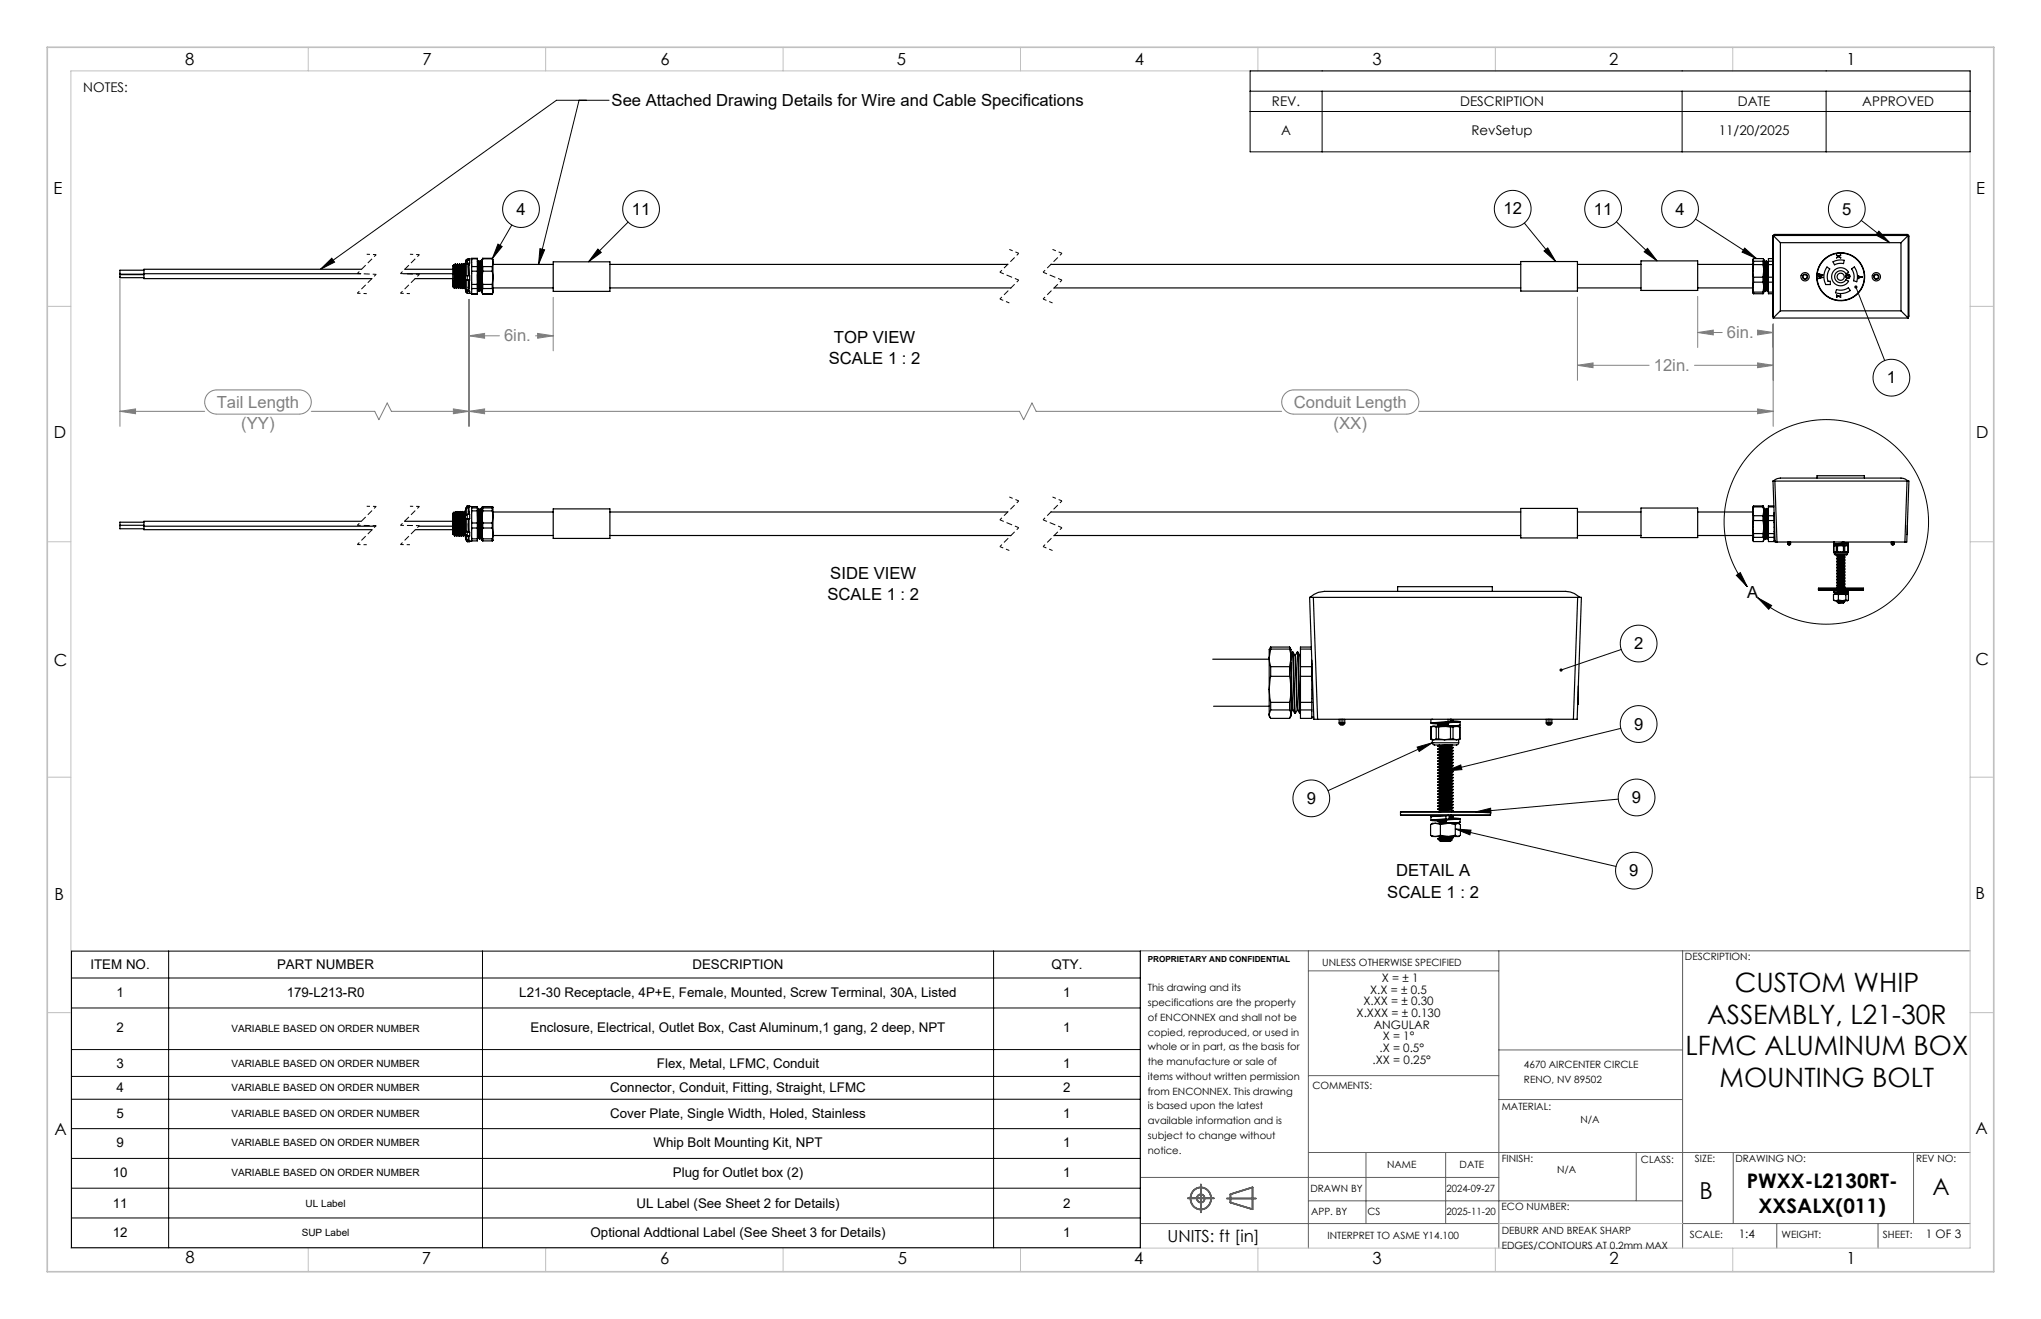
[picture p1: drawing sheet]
<svg xmlns="http://www.w3.org/2000/svg" width="432mm" height="279mm" viewBox="0 0 432 279" stroke-linecap="round" stroke-linejoin="round" font-family="sans-serif">
<defs><g id="words">
<g font-size="5.6">
<text x="367.2" y="209.9">CUSTOM WHIP</text>
<text x="361.3" y="216.6">ASSEMBLY, L21-30R</text>
<text x="356.8" y="223.2">LFMC ALUMINUM BOX</text>
<text x="364" y="229.9">MOUNTING BOLT</text>
</g>
<g font-size="4.9">
<text x="359.8" y="253.6">B</text>
<text x="409" y="252.9">A</text>
</g>
<g font-size="4.2">
<text x="369.7" y="251.3">PWXX-L2130RT-</text>
<text x="372.2" y="256.5">XXSALX(011)</text>
</g>
<g font-size="3.5">
<text x="39.2" y="13.8">8</text>
<text x="89.4" y="13.8">7</text>
<text x="139.8" y="13.8">6</text>
<text x="189.8" y="13.8">5</text>
<text x="240.2" y="13.8">4</text>
<text x="290.5" y="13.8">3</text>
<text x="340.6" y="13.8">2</text>
<text x="390.8" y="13.8">1</text>
<text x="129.5" y="22.5">See Attached Drawing Details for Wire and Cable Specifications</text>
<text x="11.3" y="41.1">E</text>
<text x="418.3" y="41">E</text>
<text x="109.3" y="45.4">4</text>
<text x="133.7" y="45.4">11</text>
<text x="318.2" y="45.4">12</text>
<text x="337.4" y="45.4">11</text>
<text x="354.6" y="45.4">4</text>
<text x="389.9" y="45.4">5</text>
<text x="175.4" y="77.1">SCALE 1 : 2</text>
<text x="176.5" y="72.5">TOP VIEW</text>
<text x="399.4" y="81.1">1</text>
<text x="11.4" y="92.7">D</text>
<text x="418.3" y="92.7">D</text>
<text x="175.7" y="122.5">SIDE VIEW</text>
<text x="175.1" y="127">SCALE 1 : 2</text>
<text x="369.8" y="126.4">A</text>
<text x="345.9" y="137.3">2</text>
<text x="11.4" y="140.9">C</text>
<text x="418.1" y="140.8">C</text>
<text x="345.9" y="154.4">9</text>
<text x="276.6" y="170.1">9</text>
<text x="345.4" y="169.9">9</text>
<text x="295.5" y="185.3">DETAIL A</text>
<text x="344.9" y="185.4">9</text>
<text x="11.5" y="190.4">B</text>
<text x="293.6" y="189.9">SCALE 1 : 2</text>
<text x="418.1" y="190.2">B</text>
<text x="418.1" y="239.8">A</text>
<text x="11.5" y="240.1">A</text>
<text x="247.1" y="262.8">UNITS: ft [in]</text>
<text x="39.2" y="267.2">8</text>
<text x="89.3" y="267.4">7</text>
<text x="139.8" y="267.4">6</text>
<text x="190" y="267.4">5</text>
<text x="240" y="267.4">4</text>
<text x="290.5" y="267.4">3</text>
<text x="340.7" y="267.4">2</text>
<text x="390.8" y="267.5">1</text>
</g>
<g font-size="3.5" fill="#808080">
<text x="365.5" y="71.5">6in.</text>
<text x="106.7" y="72.2">6in.</text>
<text x="350" y="78.5">12in.</text>
<text x="45.9" y="86.2">Tail Length</text>
<text x="273.8" y="86.2">Conduit Length</text>
<text x="51.1" y="90.7">(YY)</text>
<text x="282.3" y="90.7">(XX)</text>
</g>
<g font-size="2.8">
<text x="17.6" y="19.4">NOTES:</text>
<text x="269.2" y="22.5">REV.</text>
<text x="309.1" y="22.5">DESCRIPTION</text>
<text x="367.8" y="22.5">DATE</text>
<text x="394.2" y="22.5">APPROVED</text>
<text x="271.2" y="28.6">A</text>
<text x="311.5" y="28.6">RevSetup</text>
<text x="363.8" y="28.6">11/20/2025</text>
<text x="19.1" y="205.1">ITEM NO.</text>
<text x="58.6" y="205.1">PART NUMBER</text>
<text x="146.6" y="205.1">DESCRIPTION</text>
<text x="222.5" y="205.1">QTY.</text>
<text x="24.6" y="210.8">1</text>
<text x="60.7" y="210.8">179-L213-R0</text>
<text x="109.9" y="210.8">L21-30 Receptacle, 4P+E, Female, Mounted, Screw Terminal, 30A, Listed</text>
<text x="225" y="210.8">1</text>
<text x="24.6" y="218.4">2</text>
<text x="112.3" y="218.4">Enclosure, Electrical, Outlet Box, Cast Aluminum,1 gang, 2 deep, NPT</text>
<text x="225" y="218.4">1</text>
<text x="24.6" y="225.9">3</text>
<text x="139" y="225.9">Flex, Metal, LFMC, Conduit</text>
<text x="225" y="225.9">1</text>
<text x="24.6" y="230.9">4</text>
<text x="129.2" y="230.9">Connector, Conduit, Fitting, Straight, LFMC</text>
<text x="225" y="230.9">2</text>
<text x="24.6" y="236.4">5</text>
<text x="129.2" y="236.4">Cover Plate, Single Width, Holed, Stainless</text>
<text x="225" y="236.4">1</text>
<text x="24.6" y="242.7">9</text>
<text x="138.3" y="242.7">Whip Bolt Mounting Kit, NPT</text>
<text x="225" y="242.7">1</text>
<text x="23.8" y="249">10</text>
<text x="142.4" y="249">Plug for Outlet box (2)</text>
<text x="225" y="249">1</text>
<text x="23.8" y="255.5">11</text>
<text x="134.7" y="255.5">UL Label (See Sheet 2 for Details)</text>
<text x="225" y="255.5">2</text>
<text x="23.8" y="261.6">12</text>
<text x="125" y="261.6">Optional Addtional Label (See Sheet 3 for Details)</text>
<text x="225" y="261.6">1</text>
</g>
<g font-size="2.5">
<text x="292.5" y="207.7">X = ± 1</text>
<text x="287.1" y="215.1">X.XXX = ± 0.130</text>
<text x="288.6" y="212.6">X.XX = ± 0.30</text>
<text x="290" y="210.2">X.X = ± 0.5</text>
<text x="290.8" y="217.6">ANGULAR</text>
<text x="292.7" y="220.1">X = 1°</text>
<text x="290.5" y="225">.XX = 0.25°</text>
<text x="292" y="222.5">.X = 0.5°</text>
<text x="368" y="261.9">1:4</text>
<text x="407.6" y="261.9">1 OF 3</text>
</g>
<g font-size="2.1">
<text x="356.6" y="203.1">DESCRIPTION:</text>
<text x="242.9" y="209.7">This drawing and its</text>
<text x="279.9" y="204.3">UNLESS OTHERWISE SPECIFIED</text>
<text x="242.9" y="212.8">specifications are the property</text>
<text x="242.9" y="215.9">of ENCONNEX and shall not be</text>
<text x="49" y="218.2">VARIABLE BASED ON ORDER NUMBER</text>
<text x="242.9" y="219.1">copied, reproduced, or used in</text>
<text x="49" y="225.7">VARIABLE BASED ON ORDER NUMBER</text>
<text x="242.9" y="222.2">whole or in part, as the basis for</text>
<text x="242.9" y="225.3">the manufacture or sale of</text>
<text x="322.6" y="226">4670 AIRCENTER CIRCLE</text>
<text x="49" y="230.7">VARIABLE BASED ON ORDER NUMBER</text>
<text x="242.9" y="228.4">items without written permission</text>
<text x="242.9" y="231.5">from ENCONNEX. This drawing</text>
<text x="277.8" y="230.4">COMMENTS:</text>
<text x="322.6" y="229.1">RENO, NV 89502</text>
<text x="49" y="236.2">VARIABLE BASED ON ORDER NUMBER</text>
<text x="242.9" y="234.6">is based upon the latest</text>
<text x="242.9" y="237.8">available information and is</text>
<text x="317.9" y="234.8">MATERIAL:</text>
<text x="334.5" y="237.5">N/A</text>
<text x="49" y="242.5">VARIABLE BASED ON ORDER NUMBER</text>
<text x="242.9" y="240.9">subject to change without</text>
<text x="242.9" y="244">notice.</text>
<text x="317.9" y="245.8">FINISH:</text>
<text x="358.8" y="245.8">SIZE:</text>
<text x="367.3" y="245.8">DRAWING NO:</text>
<text x="405.6" y="245.8">REV NO:</text>
<text x="49" y="248.8">VARIABLE BASED ON ORDER NUMBER</text>
<text x="293.6" y="247.1">NAME</text>
<text x="308.9" y="247.1">DATE</text>
<text x="329.6" y="248.2">N/A</text>
<text x="347.3" y="246.1">CLASS:</text>
<text x="64.7" y="255.3">UL Label</text>
<text x="277.3" y="252.2">DRAWN BY</text>
<text x="277.5" y="257.1">APP. BY</text>
<text x="289.4" y="257.1">CS</text>
<text x="306.2" y="252.2">2024-09-27</text>
<text x="306.2" y="257.1">2025-11-20</text>
<text x="317.8" y="256">ECO NUMBER:</text>
<text x="63.9" y="261.4">SUP Label</text>
<text x="281" y="262.1">INTERPRET TO ASME Y14.100</text>
<text x="317.9" y="261.1">DEBURR AND BREAK SHARP</text>
<text x="357.6" y="261.9">SCALE:</text>
<text x="377.1" y="261.9">WEIGHT:</text>
<text x="398.5" y="261.9">SHEET:</text>
<text x="317.9" y="264.2">EDGES/CONTOURS AT 0.2mm MAX</text>
</g>
<text font-size="1.8" x="242.9" y="203.6">PROPRIETARY AND CONFIDENTIAL</text>
</g></defs>
<g fill="none" stroke="#606060" stroke-width=".35">
<path d="M251.4 253.5h5.5M252.7 251.8a2.28 2.28 0 0 1 3.4 .5 2.28 2.28 0 0 1-1 3.3 2.29 2.29 0 0 1-2.8-.9 2.29 2.29 0 0 1 .4-2.9zM254.2 250.5v5.9M259.7 253.5h6.1M260.4 252.6l4.7-1.4v4.6l-4.7-1.4z"/>
<circle cx="254.1" cy="253.5" r=".84"/>
</g>
<g fill="none" stroke="#606060" stroke-width=".21">
<path d="M276.9 201.1v62.9M276.9 205.4h40.3M317.2 201.1v62.9M356.1 201.1v62.9M417 201.1h-175.6v62.9M276.9 227.5h40.3M317.2 222.1h38.9M317.2 232.6h38.9M241.4 258.8h75.8M241.4 249.1h75.8M276.9 243.8h140.1M276.9 254h79.2"/>
<path d="M289.1 243.8v15M306 243.8v15M346.3 243.8v10.2M356.1 258.8h60.9M366.9 243.8v15M376.1 258.8v5.2M397.5 258.8v5.2M405 243.8v15"/>
</g>
<g fill="none" stroke="#c0c0c0" stroke-width=".21">
<path d="M15 15h402v249h-402zM65.3 10v5M115.5 10v5M165.7 10v5M216 10v5M266.3 10v5M316.5 10v5M366.8 10v5M10 64.8h5M417 64.8h5M10 114.6h5M417 114.6h5"/>
<path d="M10 164.4h5M417 164.4h5M10 214.2h5M417 214.2h5M317.2 258.8h38.9M65.3 264v5M115.5 264v5M165.7 264v5M216 264v5M266.3 264v5M316.5 264v5M366.8 264v5"/>
</g>
<path d="M10 10h412v259h-412z" fill="none" stroke="#c0c0c0" stroke-width=".35"/>
<g fill="none" stroke="#000" stroke-width=".25">
<path d="M30.5 57.2h-5.1v.8h5.1M30.5 57.9v1h48.2M30.5 58.1h-5.1v.6h5.1M30.5 57.9h45.9M76.5 57h-46v.9M85.5 57.9h10.3M85.7 57h10.1M87.9 58.9h7.9M95.9 59.3v1.3M95.9 59.3l.1 1.5M95.9 59.3v1.4M96 56a2.64 2.64 0 0 0-.2 1.9l.1 2.8"/>
<path d="M96.1 56.2h.1M96.1 56.2l.2 4.4M96.1 56.2l-.1-.2 .2 4.9M96.2 56.2l.2 4.4M96.3 55.9l-.1 .3M96.4 55.9l.2 5.1zM96.4 55.8l.2 .4 .2-.3M96.6 56.2l.2 4.5M96.8 55.8l.3 .3M96.8 55.8h.1M97 56.2l.2 4.5M97.1 56.2l.2 4.5"/>
<path d="M97.3 55.8l.2 5.2M97.3 55.8l-.2 .4M97.3 55.8h.1M97.5 56.1h.1M97.5 56.1l.2 4.6M97.5 56.1l-.2-.2 .2 5.1M97.5 56.1l.3 4.6M97.7 55.8l-.2 .3M97.7 55.8l.3 5.2M97.7 55.8l.2 .3M97.8 55.8h-.1M97.8 55.8l.2 5.2"/>
<path d="M97.9 56.1h.1M97.9 56.1l.3 4.6M98 56.1l.2 4.6M98.2 55.8l-.2 .3M98.2 55.8l.2 5.2-.2-.3M98.2 55.8h.1M98.4 56.1l.1 2.5M98.4 56.1l.1 .8M98.4 56.1l-.2-.3 .2 5.2 .1-.1M98.5 56l-.1 .1M98.7 55a7 7 0 0 0-.2 3.1v.5a7.2 7.2 0 0 0 .2 3.3M98.7 55h.4v.1"/>
<path d="M98.7 55v.4l.2-.3M98.7 55.9v2.4h.2M98.7 55.9h.4M98.9 58.3h.5v1h-.5M98.9 55.1h.5v.6M98.9 55.1v.6M98.9 55.7l-.2 .2M98.9 58.3v1M98.9 59.3l-.2-.1v2.1M98.9 55.7h.5M99.1 56.2l.1 2.1M99.1 59.3v2"/>
<path d="M99.1 55.9v2.4M99.1 55.9l.1 2.4M99.2 55.8l.1 .3M99.2 59.3l.1 1.4M99.3 59.8v-.5v2.2M99.3 54.9l-.2 .2M99.3 54.8h-.4l-.1 .2M99.3 55.8v2.5M99.4 55.7l-.3 .2M99.8 56.4v1M99.8 57.4v2.8M99.8 56v.1"/>
<path d="M99.8 57.4h1.2M99.8 56.4h1.2M101 58.1l.2 3.2M101 56.4v1M101 54.7v-.1h-1.2v1.8M101 54.7l-1.7 .1v.3M101 54.7v1.7M101 57.4v2.8M101.1 55.2l-.1 .1M101.1 55.2l.3 6.4M101.1 55.2h.1M101.2 55.2l.2 6.4"/>
<path d="M101.2 55.2l.2 .3M101.4 55.5l.2 5.8M101.4 55.5l.3 5.8M101.6 55.2l-.2 .3M101.6 55.2l.4 6.5M101.6 55.2h.1M101.7 55.2l.3 6.4M101.7 55.2l.2 .3M101.9 55.5l.1 3.1M101.9 55.5l.1 1.3M102 55.4l-.1 .1M102 58.8l.2 1.4"/>
<path d="M102 55.6l.2 .8M102 55.6v3.2M102 58.8v2.8M102.2 56.4v1M102.2 54.7l-.2 .9M102.2 54.6v.1M102.2 54.6l-.2 .3v.7M102.2 54.6h2M102.2 54.7h2M102.2 57.4h2M102.2 57.4l-.2 1.4M102.2 56.4h2"/>
<path d="M104.2 57.4l.1 1.4M104.2 56.4v1M104.2 54.7l.1 .9M104.2 54.6v.1M104.2 54.6l.1 .3v.7M104.3 55.6l-.1 .8M104.3 55.6v3.2M104.3 58.8v2.8M104.3 55.9h12.8M104.3 58.8l-.1 1.4M117.1 55.4h12v6.2h-12zM129.1 55.9h84.2"/>
<path d="M222.4 55.9h99.5M321.9 55.3h12v6.3h-12zM333.9 55.9h13.4M347.3 55.2h12v6.2h-12zM359.3 55.9h11.7M371 57.3l.2 1.3M371 57.3v3.4M371 55l.2 .3M371 55v2.3M371 55l.2-.3h2l.1 .3M371 54.8v.2M371.2 58.6v1.1"/>
<path d="M371.2 55.3v.7M371.2 58.6h2M371.2 56l-.2 1.3M371.2 56h2M371.2 59.7l-.2 1M371.2 59.7h2M371.2 55.3h2M373.2 56l.1 1.3M373.2 59.7l.1 1M373.2 58.6v1.1M373.2 55.3v.7M373.3 54.8v.2"/>
<path d="M373.3 57.3v3.4M373.3 55l-.1 .3M373.3 55v2.3M373.3 57.3l-.1 1.3M373.4 55.2l.2 6.4M373.6 55.6l.2 5.7M373.6 55.5l.3 5.8M373.8 55.2l-.2 .3-.2-.3M373.8 55.2l.3 6.4M373.8 55.2h.1M373.9 55.2l.3 6.4M373.9 55.2l.2 .3 .2-.2"/>
<path d="M374.1 55.6l.2 5.1M374.2 55.5l.1 3.6M374.3 58.6v1.1M374.3 55.3v.7M374.3 58.6h1M374.3 56h1M374.3 56v2.6M374.3 59.7v2.1M374.3 59.7h1M374.3 55.3h1M375.3 54.7h-1v.6M375.3 49.8l1.5 1.5"/>
<path d="M375.3 49.8h28.6M375.3 49.8v17.5M376.8 51.3h25.6M376.8 51.3v14.4M384.9 58.4h.1M384.9 58.4l.7 .3-.7 .2 .9-.2M385.8 58.2l-.7 .2 .7 .3M385.8 58.1v.1M385.8 58.7h.1M385.8 58.1l-.9-.2 .7 .3-.7 .2M386.7 56.5l.6 .4a2.84 2.84 0 0 0-.4 2.6h.5v.7h-.9a3.6 3.6 0 0 1 .2-3.7zM388 55.4a3.6 3.6 0 0 1 2.3-.3l-.1 .7a2.84 2.84 0 0 0-1.9 .2z"/>
<path d="M388.4 57.1a1.92 1.92 0 0 1 2.9 .5l-.6 .3a1.28 1.28 0 0 0-1.9-.3 1.28 1.28 0 0 0 0 1.9 1.28 1.28 0 0 0 1.9-.3l.6 .3a1.92 1.92 0 0 1-2.9 .5 1.92 1.92 0 0 1 0-2.9zM388.7 53.9l.5 .3 .4-.3-.4 .3 .4 .4-.4-.3-.5 .3 .4-.4zM390.8 58.1a.45 .45 0 0 0 0 .5 .45 .45 0 0 0 .5 .2l.2-.5-.3-.2-.1 .3v-.4a.47 .47 0 0 1 .4 .7 .47 .47 0 0 1-.8 .1 .47 .47 0 0 1 .1-.7zM391.9 56.9l.6-.4a3.6 3.6 0 0 1 .5 3.1l-.7-.2a2.84 2.84 0 0 0-.4-2.5zM393.3 58.3l.9 .4h-.4l-.5 .2 .4-.3zM402.4 51.3v14.4M403.9 49.8l-1.5 1.5M403.9 49.8v17.5M95.9 60.6h.1M95.9 60.6l.1 .2M96 60.8l.2 .2M96.3 60.7h.1"/>
<path d="M96.3 60.7l-.1 .3M96.4 60.7l.2 .3M97 61l-.2-.3-.2 .3M97 61l-.1-5.1 .2 5.1M97 61h.1M97.2 60.7h.1M97.3 60.7l-.2 .3M97.3 60.7l.2 .3 .2-.3M97.7 60.7h.1M97.8 60.7l.2 .3M98.2 60.7h.1M98.2 60.7l-.2 .3"/>
<path d="M98.7 61.3l.2 .3M98.7 61.9v-.2l.2 .3M98.7 61.9h.1M98.7 61.3h.4M98.9 61.6v.4M98.9 61.6h.5M99.1 60.7l.2 .3-.2-.1M99.1 61.3l.3 .3M99.3 62l.5 .1M99.4 61.6v.4h-.5M99.8 60.2v.8M99.8 62.2h.1"/>
<path d="M99.8 61v1.2M99.8 61v.1M99.8 62.2h1.2M99.8 60.2h1.2M99.8 61h1.2M101 60l.1 1.3M101 60.2v.8M101 62.2h.1M101 61v1.2M101.1 61.4l.1-.1 .2 .3M101.4 61.7h.1M101.9 61.6l-.2-.3-.3 .3"/>
<path d="M102 61.6l.2 .6M102 61.5v.1M102.2 60.2v.8M102.2 62.2h.1M102.2 62.2h2M102.2 60.2h2M102.2 61l-.2 .6M102.2 61h2M104.2 61l.1 .6M104.2 60.2v.8M104.2 62.2h.1M104.3 61.6l-.1 .6"/>
<path d="M104.3 60.9h12.8M129.1 60.9h84.9M223.1 60.9h98.8M333.9 60.9h13.4M359.3 60.9h11.7M371 60.7l.2 1.1M371 60.7v1.2l.2 .2M371.2 61.8v.3M371.2 61.8h2M371.2 62.1h2M373.2 61.8v.3M373.3 61.3h.1"/>
<path d="M373.3 60.4l.1 .9M373.3 60.7v1.2l-.1 .2M373.3 60.7l-.1 1.1M373.3 61.3l.3 .3M373.6 61.7h.1M373.6 61.6l.2-.3 .3 .3M374.1 61.7h.1M374.3 61.4l-.1 .2M374.3 61.8v.3h1M374.3 61.8h1M375.3 67v-17l.2-.3 28.1-.1 .3 .1 .1 .3v16.8l-.1 .4M375.3 67.3h28.6"/>
<path d="M376.8 65.7l-1.5 1.6M376.8 65.7h25.6M388.7 61.2a2.84 2.84 0 0 0 2.5-.3l.4 .6a3.6 3.6 0 0 1-3.1 .4zM388.7 62.4l.8 .4 .1-.4v.5l-.8-.4-.1 .4zM402.4 65.7l1.5 1.6M25.4 111.1v.7h5.1M25.4 110.5v.6M25.4 110.5h5.1M25.4 111.1h5.1M25.4 110.5h.1M30.5 111.3v.7h48.3M30.5 111.3h49"/>
<path d="M76.5 110.3h-46v1M85.6 110.3h10.2M87.9 112h7.9M88.6 111.3h7.2M95.9 108.7l.2 4.3M95.9 108.7l.3 3.9M95.9 108.7v1.3M95.9 110l.1 3M96 113.1l.1-.1 .2 .4M96.1 108.3l-.3 .3v3.1a1.64 1.64 0 0 0 .2 1.4l-.1-3.1M96.2 111.5l-.1-3.1 .2 .1 .2-.2 .2 5M96.2 112.6v.7"/>
<path d="M96.2 111.5v1.1M96.2 111.5l.1 1.8M96.2 108.6l.3 4.4M96.2 113.3h.1M96.3 108.6l.2 4.4M96.5 113h.1M96.5 113l-.2 .4M96.5 108.2h.1M96.5 113l.2 .3M96.7 108.5h.1M96.7 108.5l.2 4.5M96.7 108.5l-.2-.2 .2 5"/>
<path d="M96.7 113.4h.1M96.7 108.5l.3 4.5M96.9 113.1h.1M96.9 113l-.2 .4M96.9 108.2l.2 5.1M96.9 108.2l-.2 .3M97 108.2h-.1M97 113l.1 .3M97 108.2l.1 5.2M97 108.2l.1 .3M97.1 108.5h.1M97.1 108.5l.3 4.5"/>
<path d="M97.2 113.4l.2-.3 .2 .3M97.2 108.5l.2 4.5M97.4 108.2l-.2 .3M97.4 108.2l.2 5.2M97.4 108.2l.2 .5 .2 4.4M97.6 108.5h.1M97.6 113.4h.1M97.8 113.1h.1M97.8 113.1l-.1 .3M97.8 108.2l.2 5.2-.2-.5-.2-4.4zM97.9 108.2h-.1M98 108.5l.3 4.6"/>
<path d="M98.1 113.4h.1M98.1 108.5l-.2-.3 .2 5.2M98.1 108.5l.2 4.6M98.3 113.1h.1M98.3 108.2l-.2 .3M98.3 113.1l-.2 .3M98.3 108.2l.2 5.2M98.3 113.1l.2 .3M98.5 108.5h.1M98.5 108.5l-.2-.3 .2 4.7M98.5 113.4l.4 1.2M98.7 107.4v1.6l.2-.2"/>
<path d="M98.7 109.8v2.6M98.7 112.4l.2 .2M98.7 114.2l.2 .4M98.7 107.4h.4M98.7 109.8h.4M98.7 112.4h.4M98.7 114.2h.4M98.9 107l-.2 .4a21.6 21.6 0 0 0-.2 5.4v.6M98.9 107v.1M98.9 107.1l-.2 .3M98.9 108.8v.9M98.9 109.7l-.2 .1"/>
<path d="M98.9 112.6v.8M98.9 113.4l-.2-.3v1.1M98.9 108.8h.5v.9M98.9 107l.5 .1M98.9 114.6h.5M98.9 114.6h.1M98.9 109.7h.5M98.9 112.6h.5M98.9 107.1h.5M99.1 110.8l.1 1.6M99.1 113.4v.8M99.1 112.4l.3 .2"/>
<path d="M99.1 109.8v2.6M99.1 107.4v1.4M99.1 114.1l.2 .2M99.1 114.2l.3 .4M99.2 108.2v.6M99.2 108.1l-.1 .2M99.2 108.1h.1M99.2 108.2l.1 .4M99.3 113.4v1h1.7v-.4M99.3 109.7v2.8M99.3 107.2v1.6M99.4 114.4v.2"/>
<path d="M99.4 107.1l1.6 .1v.2M99.4 112.6v.8h-.5M99.4 109.7l-.3 .1M99.4 107.1l-.3 .3M99.8 110.6v1.1M99.8 107.4v.7M99.8 114v.4M99.8 114.4h.1M99.8 111.7v2.3M99.8 108.1v2.2M99.8 107.1v.3M99.8 107.4h.1"/>
<path d="M99.8 110.2v.4M99.8 108.1h1.2M99.8 110.6h1.2M99.8 111.7h1.2M99.8 114h1.2M99.8 107.4h1.2M101 108.4l.2 5.3M101 110.6v1.1M101 107.4v.7M101 108.1v2.5M101 111.7v2.3M101.2 107.6h.1"/>
<path d="M101.2 113.7h.1M101.2 113.7l-.1 .3M101.3 113.7l.3 .3M101.3 113.7l-.3-5.8 .2-.3 .3 6.4M101.5 107.9l.3 5.8M101.6 107.9l.2 5.8M101.6 107.9l.2-.3 .2 6.4M101.6 107.9l-.3-.3 .3 6.4M101.8 107.6h.1M101.8 113.7h.1M101.8 113.7l-.2 .3M101.8 113.7l.2 .3"/>
<path d="M102 107.9l-.2-.3 .2 5.8M102 109.3l.2 1.3M102 109.3v3.5M102 112.8l.2 1.2M102 107.3l.2 .1M102 107.3v2M102 112.8v1.5l.2 .1M102 107.3l.2-.1h2l.1 .1M102.2 111.7l-.2 1.1M102.2 110.6v1.1M102.2 107.4v.7M102.2 114v.4"/>
<path d="M102.2 114.4h2M102.2 108.1h2M102.2 110.6h2M102.2 108.1l-.2 1.2M102.2 111.7h2M102.2 114h2M102.2 107.4h2M104.2 111.7l.1 1.1M104.2 110.6v1.1M104.2 108.1l.1 1.2M104.2 107.4v.7M104.2 114v.4"/>
<path d="M104.3 109.3v3.5M104.3 112.8l-.1 1.2M104.3 107.3v2M104.3 112.8v1.5l-.1 .1M104.3 108.3h12.8M104.3 113.3h12.8M104.3 109.3l-.1 1.3M104.3 107.3l-.1 .1M117.1 107.6h12v6.3h-12zM129.1 108.3h84.2M129.1 113.3h84.9M222.4 108.3h99.5"/>
<path d="M223.1 113.3h98.8M321.9 107.5h12v6.3h-12zM333.9 108.3h13.4M333.9 113.3h13.4M347.3 107.5h12v6.2h-12zM359.3 108.3h11.7M359.3 113.3h11.7M371 108.2l.2 .9M371 108.2v3.3M371 111.5l.2 1.4M371 111.5v2.6M371 114.1l.2 .5h2l.1-.5"/>
<path d="M371 114.1l.1 .4M371.2 110.1l-.2 1.4M371.2 109.1v1M371.2 112.9v.8M371.2 107v.2M371.2 107l-.2 .3v.9M371.2 109.1h2M371.2 110.1h2M371.2 112.9h2M371.2 107.2l-.2 1M371.2 107.2h2M371.2 113.7l-.2 .4"/>
<path d="M371.2 113.7h2M371.2 107h2M373.2 110.1l.1 1.4M373.2 109.1v1M373.2 107.2l.1 1M373.2 113.7l.1 .4M373.2 112.9v.8M373.2 107v.2M373.2 107v.1M373.2 107.1l.1 1.1M373.3 108.2v3.3M373.3 110.4l.2 3.3"/>
<path d="M373.3 108.7l.2 4.9M373.3 111.5l-.1 1.4M373.3 111.5v2.6M373.3 114.1l-.1 .4M373.3 108.2l-.1 .9M373.4 107.6l-.1 .2M373.5 107.6l.2 6.4M373.5 107.6h.1M373.5 113.7l-.2 .2M373.5 113.7h.1M373.5 113.7l.2 .3 .3-.3M373.7 107.9l.3 5.7"/>
<path d="M373.7 107.9l.3 5.8M373.7 107.9l-.2-.3 .3 6.4M373.8 107.9l.2-.3 .2 6.4M374 107.6h.1M374 113.7h.1M374 113.7l.3 .3M374 107.6l.3 6.4M374 107.6l.2 .3M374.2 107.9l.1 1.2M374.3 107.9h-.1M374.3 109.1v1M374.3 112.9v.8"/>
<path d="M374.3 107.2v1.9M374.3 110.1v2.8M374.3 113.7v.9h1.2v-.2M374.3 114h.1M374.3 109.1h1.2M374.3 110.1h1.2M374.3 112.9h1.2M374.3 107.2h1.2M374.3 113.7h1.2M375.3 101.8l.9-.6 .6-.1h25.6l.9 .3 .6 .4M375.3 101.8l.4 12.8h.4M375.3 101.8h28.6"/>
<path d="M375.5 107h-1.2v.2M375.5 109.1v1M375.5 112.9v.8M375.5 110.1v2.8M375.5 113.7v.7M375.5 108.4v.7M375.5 114.4h.2M375.7 101.8l.4 12.8M376.1 114.6h27.1M378.4 115l.2 .2M378.4 115h.2M378.4 114.6v.4"/>
<path d="M378.6 115v.2M378.6 114.6v.4M378.6 115h.2M378.6 115.2h.2M378.8 115h.2M378.8 115v.2M378.8 114.6v.4M379 115l-.2 .2M379 114.6v.4M384.6 101.1v-.5h10v.5M388.1 114.7v.4l1.8-.2M388.1 115.5h.1"/>
<path d="M388.1 116.7h.1M388.1 115.5v1.2M388.1 116.7l.2 .1M388.1 115.5h.6M388.1 116.7l.3 .1M388.3 117.1l.2 .3h2.3l.3-.3M388.3 116.8h.1M388.3 117.1h2.8M388.3 116.8v.3M388.3 114.6l-.1 .1M388.4 116.8h1.2M388.7 115.5h.2"/>
<path d="M388.7 116.7l-.3 .1M388.7 116.7h.2M388.7 115.5v1.2M388.9 115.2v.1M388.9 117.5h.1M388.9 117.8h.1M388.9 118.1h.1M388.9 118.4v.1M388.9 118.7v.1M388.9 119.1h.1M388.9 119.4h.1M388.9 119.7h.1"/>
<path d="M388.9 115.3l.2 .1 .9-.1M388.9 115.5h1.3M388.9 116.7l.7 .1M388.9 115.5v1.2M389 117.4l-.1 .1M389.6 116.8h1.2M389.9 117.4l-1 .1M389.9 114.9h.1M389.9 114.6v.3M389.9 115l-1.8 .1 .9 .1-.2-.1M389.9 115h.3M389.9 115l-1 .2"/>
<path d="M390 115.4h.1M390 115v.4M390 115.2l-1.1 .1M390 115.1l-1.1 .1M390 115h.1M390 115.3l-.6 .1M390 115.4l-1.9 .1M390.2 115l-1.4 .1 .2 .1M390.2 115h.1M390.2 115.5h.3M390.2 116.7l-.6 .1M390.2 116.7h.3"/>
<path d="M390.2 115.5v1.2M390.2 119.7l-1.1 .2-.2-.2M390.2 119.4l-1.1 .1-.2-.1M390.2 119.1l-1.1 .1-.2-.1M390.2 118.7l-1.1 .2-.2-.1M390.2 118.4l-1.1 .2-.2-.1M390.2 118.1l-1.1 .2-.2-.2M390.2 117.8l-1.1 .1-.2-.1M390.2 117.5l-1.1 .1-.2-.1M390.2 119.7l-1.3 .3M390.2 119.4l-1.3 .3M390.2 119.1l-1.3 .3"/>
<path d="M390.2 118.8l-1.3 .2M390.2 118.5l-1.3 .2M390.2 118.1l-1.3 .3M390.2 117.8l-1.3 .3M390.2 117.5l-1.3 .3M390.2 119.7l.2 .1M390.2 119.4l.2 .1M390.2 119.1l.2 .1M390.2 118.8l.2 .1M390.2 118.5l.2 .1M390.2 118.1l.2 .2M390.2 117.8l.2 .1"/>
<path d="M390.2 117.5l.2 .1M390.3 115.4h-.3M390.4 117.4l-1.5 .1M390.4 117.4l-.2 .1M390.4 114.8l.8 .1M390.4 119.9l-.2 .1M390.4 119.6l-.2 .1M390.4 119.3l-.2 .1M390.4 118.9l-.2 .2M390.4 118.6l-.2 .1M390.4 118.3l-.2 .1M390.4 118l-.2 .1"/>
<path d="M390.4 117.7l-.2 .1M390.4 114.8l-1.4 .3M390.4 114.8l-.2 .1 .2-.1M390.4 117.7l-1.5 .1M390.4 118l-1.5 .1M390.4 118.3l-1.5 .2M390.4 118.6l-1.5 .2M390.4 118.9l-1.5 .2M390.4 119.3l-1.5 .1M390.4 119.6l-1.5 .1M390.4 119.9l-1.5 .1M390.4 119.8l-1.5 .2"/>
<path d="M390.4 119.5l-1.5 .2M390.4 119.2l-1.5 .2M390.4 118.9l-1.5 .1M390.4 118.6l-1.5 .1M390.4 118.3l-1.5 .1M390.4 117.9l-1.5 .2M390.4 117.6l-1.5 .2M390.4 114.8l-.2-.1v.2M390.5 114.8h.1M390.5 117.6v.1M390.5 117.9v.1M390.5 118.3h.1"/>
<path d="M390.5 118.6h.1M390.5 118.9h.1M390.5 119.2v.1M390.5 119.5v.1M390.5 119.8v.1M390.5 115.5h.7M390.5 115.5v1.2M390.5 116.7l.3 .1M390.5 115.4l.7 .1M390.5 114.9h-.2l.1 .1M390.5 115h-.1M390.8 116.8h.3"/>
<path d="M391.1 116.8v.3M391.2 114.9l-1.2 .1M391.2 114.9h.1M391.2 115.3l-1.2 .1M391.2 115.5h.1M391.2 116.7l-.4 .1M391.2 116.7h.1M391.2 115.5v1.2M391.2 114.9l-.1 .4-1.1 .1M391.2 116.7l-.1 .1M400.3 115h.2M400.3 115l.2 .2"/>
<path d="M400.3 114.6v.4M400.5 115v.2M400.5 115h.2M400.5 115.2h.2M400.5 114.6v.4M400.7 115v.2M400.7 115h.2M400.7 114.6v.4M400.9 115l-.2 .2M400.9 114.6v.4M403.6 101.8l-.4 12.8M403.7 111.1l-.1 2"/>
<path d="M403.9 101.8h.1l-.4 12.8h-.4M256.7 139.4h11.9M268.6 139.2l.4 1.8M268.6 139.2v6.6M269 136.9v.4M269 136.9l-.4 .5v1.8M269 137.3l-.4 1.9M269 137.3h4M269 136.9h4M273 137.3l.3 1.9M273 136.9v.4M273 136.9v.1"/>
<path d="M273 137l.3 .4v1.8M273.3 138.4l.4-.5 .4 .7M273.3 139.2v6.6M273.3 139.2l-.3 1.8M273.5 138l.6 12.8M273.7 138l.5 12.8M274.1 138.6l.1 .2 .1 .9 .4 10.4M274.1 138.7l.5 11.5M274.6 138l.5 12.8M274.7 137.9l-.5 .7M274.7 138l.5 12.8M274.7 137.9l.4 .7h.2"/>
<path d="M275.1 138.7l.2 2.3M275.3 137.3v3.7M275.3 137.3h2.3M277.3 126.4l1.7-1.1 1.3-.2h51.1l.9 .1 .9 .3 1.2 .9M277.3 126.4l.8 25.7h.8M277.3 126.4h57.1M277.6 136.9h-2.3v.4M277.7 139.7v1.3M278 126.4l.9 25.7M295.8 125.1v-1h20.1v1M333.9 126.4l-.9 25.7M334.4 126.4h.3l-.9 25.7h-.8"/>
<path d="M384.9 124.5h9.5M384.9 124.8h9.5M384.9 124.5v.3M388.1 126.9l.5 .1M388.1 125.8v1.1M388.6 125.7l.5 .1M388.6 125.7h1.3l-.8 .1M388.6 127h1.3M388.6 125.7l-.5 .1M388.8 125.3l.1 .1M388.9 120h.1M388.9 120.3v.1"/>
<path d="M388.9 120.6v.1M388.9 121h.1M388.9 121.3h.1M388.9 121.6h.1M388.9 121.9v.1M388.9 122.2v.1M388.9 122.5v.1M388.9 122.9h.1M388.9 123.2h.1M388.9 123.5h.1M388.9 123.8v.1M388.9 124.1v.1"/>
<path d="M388.9 125.4h.1M388.9 125.7h.1M388.9 125.4l.2 .2 .6-.1M388.9 127.3l.1 .1M388.9 127l.2 .2 .8-.2M388.9 127.3h.3M388.9 127.3h.1M389 125.3l-.1 .1M389.1 127.5v.1M389.1 126.9l-.5 .1M389.1 126.9l.8 .1M389.1 125.8v1.1"/>
<path d="M389.1 127.6h.1M389.2 127.3l-.2 .1M389.7 124.9l-1.6 .1v.3l1.6-.1M389.7 125.2h.1M389.7 124.9v.3M389.7 125.2l-1.6 .1 .8 .1M389.7 125.2h.3M389.7 124.8l-1.6 .1M389.7 124.8v.1M389.7 124.8h.3M389.7 125.6l-.3 .1M389.7 125.5l-.7 .2"/>
<path d="M389.7 125.6v.1M389.7 125.3v.3M389.7 125.3h.1M389.7 125.3l-.8 .1M389.8 125.4h-.9M389.9 127h1.1M390 124.8h-.2M390 125.2l-1.1 .2M390.1 124.9h.1M390.1 124.9l-.1 .3M390.1 125.1h.1zM390.2 127l-1.3 .3"/>
<path d="M390.2 124.1l-1.1 .2-.2-.1M390.2 123.8l-1.1 .2-.2-.1M390.2 123.5l-1.1 .2-.2-.2M390.2 123.2l-1.1 .1-.2-.1M390.2 122.9l-1.1 .1-.2-.1M390.2 122.6l-1.1 .1-.2-.1M390.2 122.2l-1.1 .2-.2-.1M390.2 121.9l-1.1 .2-.2-.1M390.2 121.6l-1.1 .2-.2-.2M390.2 121.3l-1.1 .1-.2-.1M390.2 121l-1.1 .1-.2-.1M390.2 120.7l-1.1 .1-.2-.1"/>
<path d="M390.2 120.3l-1.1 .2-.2-.1M390.2 120l-1.1 .2-.2-.1M390.2 127.3l-1.2 .1M390.2 125.1l1 .1h-.9M390.2 124.2l-1.3 .2M390.2 123.8l-1.3 .3M390.2 123.5l-1.3 .3M390.2 123.2l-1.3 .3M390.2 122.9l-1.3 .3M390.2 122.6l-1.3 .3M390.2 122.3l-1.3 .2M390.2 121.9l-1.3 .3"/>
<path d="M390.2 121.6l-1.3 .3M390.2 121.3l-1.3 .3M390.2 121l-1.3 .3M390.2 120.7l-1.3 .3M390.2 120.4l-1.3 .2M390.2 120l-1.3 .3M390.2 127.3l-1.1 .2M390.2 125.1l.3 .1h-.1M390.2 125.1l.2 .1M390.2 124.8l.2 .1M390.2 124.2l.2 .1M390.2 123.8l.2 .2"/>
<path d="M390.2 123.5l.2 .2M390.2 123.2l.2 .1M390.2 122.9l.2 .1M390.2 122.6l.2 .1M390.2 122.3l.2 .1M390.2 121.9l.2 .2M390.2 121.6l.2 .1M390.2 121.3l.2 .1M390.2 121l.2 .1M390.2 120.7l.2 .1M390.2 120.4l.2 .1M390.2 120l.2 .2"/>
<path d="M390.2 127.3l.1 .1M390.2 124.8h-.1M390.3 127l.1 .1M390.3 125.6l-.6 .1M390.3 125.7l.4 .1M390.3 125.2l-.6 .1M390.3 125.3h-.6M390.3 125.2h.2M390.3 127.4l-1.2 .1M390.3 127.4l-.1 .2h-1M390.4 125.7h.1M390.4 125.2h-.1"/>
<path d="M390.4 125l-.2 .1M390.4 124.3l-.1 .1M390.4 124l-.2 .1M390.4 123.7l-.2 .1M390.4 123.4l-.2 .1M390.4 123.1l-.2 .1M390.4 122.8l-.2 .1M390.4 122.4l-.2 .2M390.4 122.1l-.2 .1M390.4 121.8l-.2 .1M390.4 121.5l-.2 .1M390.4 121.2l-.2 .1"/>
<path d="M390.4 120.8l-.2 .2M390.4 120.5l-.2 .2M390.4 120.2l-.2 .1M390.4 127.2l-.2 .1M390.4 120.2l-1.5 .2M390.4 120.5l-1.5 .2M390.4 120.8l-1.5 .2M390.4 121.2l-1.5 .1M390.4 121.5l-1.5 .1M390.4 121.8l-1.5 .2M390.4 122.1l-1.5 .2M390.4 122.4l-1.5 .2"/>
<path d="M390.4 122.7l-1.5 .2M390.4 123.1l-1.5 .1M390.4 123.4l-1.5 .1M390.4 123.7l-1.5 .2M390.4 124l-1.5 .2M390.4 124.3h.1M390.4 125h-.3M390.4 127.2l-1.2 .1M390.4 127.2l-1.5 .1M390.4 124.9l-.3 .1M390.4 124.3l-1.4 .1M390.4 124l-1.5 .1"/>
<path d="M390.4 123.7l-1.5 .1M390.4 123.3l-1.5 .2M390.4 123l-1.5 .2M390.4 122.4l-1.5 .1M390.4 122.1l-1.5 .1M390.4 121.8l-1.5 .1M390.4 121.4l-1.5 .2M390.4 121.1l-1.5 .2M390.4 120.5l-1.5 .1M390.4 120.2l-1.5 .1M390.5 120.2h.1M390.5 120.5h.1"/>
<path d="M390.5 120.8h.1M390.5 121.1v.1M390.5 121.4v.1M390.5 121.8h.1M390.5 122.1h.1M390.5 122.4h.1M390.5 122.7h.1M390.5 123v.1M390.5 123.3v.1M390.5 123.7h.1M390.5 124h.1M390.5 124.3h.1"/>
<path d="M390.5 124.9v.1M390.5 127.2h.1M390.7 126.9l-.8 .1M390.7 125.8v1.1M390.7 126.9l.3 .1M391 125.7l.2 .1v1.1l-.2 .1M391 125.7h.1M391 125.7l-.3 .1M391.1 127h-.1M391.2 125.5l-1.5 .2M391.2 125.2h.1M391.2 125.2l-.9 .1"/>
<path d="M391.2 125.2v.3l-1.5 .1M394.4 124.5v.3M256.9 149.4h11.7M268.6 145.8l.4 2.8M268.6 145.8v5.3M268.6 151.1l.4 .9h4l.3-.9M268.6 151.1l.3 .7M269 143.1l-.4 2.7M269 141v2.1M269 148.6v1.6M269 141h4M269 143.1h4"/>
<path d="M269 148.6h4M269 150.2l-.4 .9M269 150.2h4M273 143.1l.3 2.7M273 141v2.1M273 150.2l.3 .9M273 148.6v1.6M273.3 143.6l.3 6.6M273.3 140.2l.4 9.9M273.3 145.8l-.3 2.8M273.3 145.8v5.3M273.3 151.1l-.3 .7"/>
<path d="M273.6 150.2l-.3 .5M273.6 150.2l.5 .7 .5-.7M274.6 150.2l.5 .7h.2M275.3 141v2.1M275.3 148.6v1.6M275.3 150.8l-.1 .1M275.3 141h2.4M275.3 143.1h2.4M275.3 148.6h2.4M275.3 150.2v1.8h2.4v-.3M275.3 143.1v5.5M275.3 150.2h2.4"/>
<path d="M277.7 141v2.1M277.7 148.6v1.6M277.7 143.1v5.5M277.7 150.2v1.5M277.7 151.7h.4M278.9 152.1h54.1M283.5 152.9h.3M283.5 152.9l.1 .3 .2 .1M283.5 152.1v.8M283.8 152.9v.4M283.8 152.9h.4M283.8 153.3h.4"/>
<path d="M283.8 152.1v.8M284.2 152.9v.4M284.2 152.9h.4M284.2 152.1v.8M284.6 152.9l-.1 .3-.3 .1M284.6 152.1v.8M302.9 152.2v.7l3.6-.2M302.9 153.8h.1M302.9 156.3h.1M302.9 153.8v2.5M302.9 156.3l.3 .2M302.9 153.8l.5-.1 .6 .1"/>
<path d="M302.9 156.3l.5 .2M303.2 157.1v.2a.65 .65 0 0 0 .8 .3h3.9a.63 .63 0 0 0 .8-.4v-.1M303.2 156.5h.2M303.2 157.1h5.5M303.2 156.5v.6M303.2 152.1l-.2 .1M303.4 156.5h2.4M304 153.8h.5M304 156.3l-.6 .2M304 156.3h.5M304 153.8v2.5M304.3 153l.4 .1"/>
<path d="M304.4 153.3v.1M304.4 157.8v.1M304.4 158.4v.1M304.4 159v.1M304.4 159.7v.1M304.4 153.4l.4 .3M304.5 153.8l1.5-.1 1 .1M304.5 156.3l1.3 .2M304.5 153.8v2.5M304.7 152.9l.1 .1M304.7 157.6l-.3 .2M305.8 156.5h2.5"/>
<path d="M306.4 157.6l-2 .2M306.5 152.7h.1M306.5 152.1v.6M306.5 152.7l-3.6 .3 1.8 .1M306.5 152.7h.4M306.5 152.9a3.6 3.6 0 0 0-2.1 .4M306.5 153.6h.1M306.5 152.9v.7M306.5 153.2l-2.1 .2M306.5 153.1l-2.1 .2M306.5 153.4l-1.7 .2M306.6 152.8l-.1 .1"/>
<path d="M306.6 153.5l-1.1 .1M306.7 153.6h-.2a10 10 0 0 0-3.6 .2M306.9 152.7l-2.6 .3 .3 .1M307 152.1l-.1 .6M307 153.8h.6M307 156.3l-1.2 .2M307 156.3h.6M307 153.8v2.5M307.1 152.1l-.1 .1M307.1 152.1l.4 .3M307.2 152.6l.4 .1M307.2 153.6h-.6"/>
<path d="M307.3 152.6l.3 .1-.1 .1M307.4 157.6l-3 .3M307.4 152.8l-.9 .1M307.5 157.6a5.3 5.3 0 0 1-2.7 .5l-.4-.2M307.5 152.5l1.5 .1-1.6 .2M307.5 159.5a5.1 5.1 0 0 1-2.7 .5l-.4-.2M307.5 158.8a5.1 5.1 0 0 1-2.7 .5l-.4-.2M307.5 158.2a5.1 5.1 0 0 1-2.7 .5l-.4-.2M307.5 152.5a5.1 5.1 0 0 1-2.7 .5M307.5 152.5h-.6M307.5 158.2l-3.1 .3M307.5 158.8l-3.1 .3"/>
<path d="M307.5 159.4l-3.1 .4M307.5 160l-.4-.3-.4 .1a4 4 0 0 0-2.3 .5M307.5 159.3l-.4-.2-.4 .1a4 4 0 0 0-2.3 .5M307.5 158.7l-.4-.2-.4 .1a4 4 0 0 0-2.3 .4M307.5 158.1l-.4-.3-.4 .1a4 4 0 0 0-2.3 .5M307.5 159.4l-3.1 .3M307.5 158.8l-3.1 .2M307.5 158.2l-3.1 .2M307.5 152.5h-.5M307.6 153.8l.8-.1 .6 .1M307.6 153.8v2.5M307.6 156.3l.7 .2"/>
<path d="M307.6 153.6h1l.4 .2M307.7 152.8h-.3M308.3 156.5h.4M308.7 156.5v.6M308.9 152.6l-2.3 .3M309 153.4l-2.4 .2M309 153.8h.1M309 156.3l-.7 .2M309 153.8v2.5M309 152.7l-.1 .7-2.4 .2M309.1 156.3l-.4 .2M327.3 152.9l.1 .3 .3 .1"/>
<path d="M327.3 152.9h.4M327.3 152.1v.8M327.7 152.9v.4M327.7 152.9h.4M327.7 153.3h.4M327.7 152.1v.8M328.1 152.9v.4M328.1 152.9h.4M328.1 152.1v.8M328.5 152.9l-.2 .3-.2 .1M328.5 152.1v.8M334.1 145.1v3.9h-.2"/>
<path d="M296.4 172.4h19.1M296.4 171.8h19.1M296.4 171.8v.6M302.8 176.7l1 .2M302.8 174.4v2.3M302.8 176.7l.2 .1M303 176.8l.8 .1M303 174.3l-.2 .1M303.8 174.2l1.1 .2M303.8 174.2h2.6l-1.5 .2M303.8 176.9h2.6M303.8 174.2l-1 .2"/>
<path d="M303.8 174.2l-.8 .1M304.3 173.5l.1 .1M304.4 160.3v.1M304.4 160.9v.1M304.4 161.6v.1M304.4 162.2v.1M304.4 162.9h.1M304.4 163.5v.1M304.4 164.1v.1M304.4 164.8h.1M304.4 165.4v.1M304.4 166v.1"/>
<path d="M304.4 166.7h.1M304.4 167.3v.1M304.4 167.9v.1M304.4 168.6h.1M304.4 169.2v.1M304.4 169.8v.1M304.4 170.5v.1M304.4 171.1v.1M304.4 173.6v.1M304.4 174.2h.1M304.4 173.7l.4 .3 1.2-.2M304.4 177.5l.2 .2"/>
<path d="M304.4 176.9l.4 .3 1.6-.3M304.4 177.4h.7M304.4 177.4v.1M304.6 173.5l-.2 .1M304.9 176.7l-1.1 .2M304.9 176.7l1.5 .2M304.9 174.4v2.3M305.1 177.4l-.5 .3M306 173.3l-3.1 .2M306 173.3h.1M306 172.6l-3.1 .2v.7M306 172.6v.7"/>
<path d="M306.1 173.3l-3.2 .2 1.5 .2M306.1 173.3h.6M306.1 172.5l-3.2 .2M306.1 172.5l-.1 .1M306.1 172.5h.7M306.1 174.1l-.7 .1M306.1 173.9l-1.5 .3M306.1 174.1v.1M306.1 173.4v.7M306.1 173.5l-1.7 .1M306.1 173.6l-1.7 .1M306.4 173.4h-.4"/>
<path d="M306.4 176.9h2.2M306.7 172.5h-.4M306.7 173.3l-2.4 .3h.1M306.8 173.2l.3-.1 .4 .2M306.8 172.5l-.1 .8M306.8 172.5a.55 .55 0 0 1 .7 .2M307 176.9l-.3 .1a4 4 0 0 0-2.3 .4M307.1 173l1.9 .2-2.9 .2M307.1 173.1l.5 .1-.2 .1M307.2 176.9l.3 .2M307.3 174.1l-1.2 .1M307.3 174.3l.7 .1"/>
<path d="M307.3 173.2l.3 .1M307.3 177.6l-.2-.1-2.3 .4M307.3 177.7l-2.5 .2M307.3 177.7l-.3 .3h-2.1l-.1-.1M307.4 174.1v.1M307.5 173.3h-.2M307.5 172.8l-.7 .3M307.5 171.5l-.3 .2M307.5 170.9a5.1 5.1 0 0 1-2.7 .5l-.4-.2M307.5 170.3a5.1 5.1 0 0 1-2.7 .5l-.4-.2M307.5 169.6a5.1 5.1 0 0 1-2.7 .5l-.4-.2M307.5 169a5.1 5.1 0 0 1-2.7 .5l-.4-.2"/>
<path d="M307.5 168.3a5.1 5.1 0 0 1-2.7 .6l-.4-.2M307.5 167.7a5.1 5.1 0 0 1-2.7 .5l-.4-.2M307.5 167.1a5.1 5.1 0 0 1-2.7 .5l-.4-.2M307.5 166.4a5.1 5.1 0 0 1-2.7 .5l-.4-.1M307.5 165.8a5.1 5.1 0 0 1-2.7 .5l-.4-.2M307.5 165.2a5.1 5.1 0 0 1-2.7 .5l-.4-.2M307.5 164.5a5.1 5.1 0 0 1-2.7 .5l-.4-.2M307.5 163.9a5.1 5.1 0 0 1-2.7 .5l-.4-.2M307.5 163.3a5.1 5.1 0 0 1-2.7 .5l-.4-.2M307.5 162.6a5.1 5.1 0 0 1-2.7 .5l-.4-.2M307.5 162a5.1 5.1 0 0 1-2.7 .5l-.4-.2M307.5 161.4a5.1 5.1 0 0 1-2.7 .5l-.4-.2"/>
<path d="M307.5 160.7a5.1 5.1 0 0 1-2.7 .5l-.4-.2M307.5 160.1a5.1 5.1 0 0 1-2.7 .5l-.4-.2M307.5 177.2a5.1 5.1 0 0 1-2.7 .5h-.2M307.5 160.1l-3.1 .3M307.5 160.7l-3.1 .3M307.5 161.3l-3.1 .4M307.5 162l-3.1 .3M307.5 162.6l-3.1 .3M307.5 163.3l-3.1 .3M307.5 163.9l-3.1 .3M307.5 164.5l-3.1 .3M307.5 165.2l-3.1 .3"/>
<path d="M307.5 165.8l-3.1 .3M307.5 166.4l-3.1 .3M307.5 167.1l-3.1 .3M307.5 167.7l-3.1 .3M307.5 168.3l-3.1 .3M307.5 169l-3.1 .3M307.5 169.6l-3.1 .3M307.5 170.2l-3.1 .4M307.5 170.9l-3.1 .3M307.5 171.5h.1M307.5 172.8l-.7 .1M307.5 177.2l-2.4 .2"/>
<path d="M307.5 171.4l-.4-.2-.4 .1a4 4 0 0 0-2.2 .4M307.5 170.8l-.4-.3-.4 .1a4 4 0 0 0-2.3 .5M307.5 170.1l-.4-.2-.4 .1a4 4 0 0 0-2.3 .5M307.5 169.5l-.4-.2-.4 .1a4 4 0 0 0-2.3 .4M307.5 168.9l-.4-.3-.4 .1a4 4 0 0 0-2.3 .5M307.5 168.2l-.4-.2-.4 .1a4 4 0 0 0-2.3 .5M307.5 167.6l-.4-.2-.4 .1a4 4 0 0 0-2.3 .4M307.5 167l-.4-.3-.4 .1a4 4 0 0 0-2.3 .5M307.5 166.3l-.4-.2-.4 .1a4 4 0 0 0-2.3 .5M307.5 165.7l-.4-.2-.4 .1a4 4 0 0 0-2.3 .4M307.5 165.1l-.4-.3-.4 .1a4 4 0 0 0-2.3 .5M307.5 164.4l-.4-.2-.4 .1a4 4 0 0 0-2.3 .4"/>
<path d="M307.5 163.8l-.4-.2-.4 .1a4 4 0 0 0-2.3 .4M307.5 163.2l-.4-.3-.4 .1a4 4 0 0 0-2.3 .5M307.5 162.5l-.4-.2-.4 .1a4 4 0 0 0-2.3 .4M307.5 161.9l-.4-.3-.4 .1a4 4 0 0 0-2.3 .5M307.5 161.3l-.4-.3-.4 .1a4 4 0 0 0-2.3 .5M307.5 160.6l-.4-.2-.4 .1a4 4 0 0 0-2.3 .4M307.5 177.2l-3.1 .2M307.5 172.8h-.7M307.5 171.5l-2.8 .2M307.5 170.9l-3.1 .2M307.5 170.2l-3.1 .3M307.5 169.6l-3.1 .2"/>
<path d="M307.5 169l-3.1 .2M307.5 167.7l-3.1 .2M307.5 167.1l-3.1 .2M307.5 165.8l-3.1 .2M307.5 165.2l-3.1 .2M307.5 164.5l-3.1 .2M307.5 163.9l-3.1 .2M307.5 163.3l-3.1 .2M307.5 162.6l-3.1 .2M307.5 162l-3.1 .2M307.5 161.3l-3.1 .3M307.5 160.7l-3.1 .2"/>
<path d="M307.5 160.1l-3.1 .2M308 176.7l-1.6 .2M308 174.4v2.3M308 176.7l.6 .2M308.6 174.2l.5 .2v2.3l-.5 .2M308.6 174.2l.3 .1M308.6 174.2l-.6 .2M308.9 176.8l-.3 .1M309 173.9l-2.9 .3M309 173.2h.1M309 173.2l-2.9 .2M309 173.2v.7l-2.9 .2"/>
<path d="M315.5 171.8v.6"/>
<circle cx="382.1" cy="58.5" r=".54"/>
<circle cx="382.1" cy="58.5" r=".44"/>
<circle cx="382.1" cy="58.5" r=".89"/>
<circle cx="389.6" cy="58.5" r="5.1"/>
<circle cx="389.6" cy="58.5" r="5"/>
<circle cx="389.6" cy="58.5" r=".76"/>
<circle cx="397.1" cy="58.5" r=".44"/>
<circle cx="397.1" cy="58.5" r=".89"/>
<circle cx="397.1" cy="58.5" r=".54"/>
</g>
<g fill="none" stroke="#000" stroke-width=".21">
<path d="M264.6 15h152.4v17.1h-152.4zM264.6 19.3h152.4M279.8 19.3v12.8M356 19.3v12.8M386.5 19.3v12.8M122.6 21.2l-8.6 34.7M128.9 21.2h-11.1l-50 35.8M264.6 23.6h152.4M67.8 57l2.4-2.4 .6 .8zM105.4 51.6l.9 .5-2.1 2.6zM108.3 47.6l-4.1 7.1M114.3 52.6l1 .2-1.3 3.1z"/>
<path d="M126.5 52.7l.8 .7-2.7 2zM132.9 47l-8.3 8.4M322.6 47.2l6.7 8.1M326.8 53.1l.8-.7 1.7 2.9zM342.1 46.9l8.6 8.3M348.7 52.5l2 2.7-2.7-1.9zM358.9 46.3l12.9 8.4M369.3 52.5l2.5 2.2-3.1-1.4zM394 46.6l6 4.7M397.7 48.9l2.3 2.4-2.9-1.6zM392.8 60.7l6.1 15.6M343.2 137.4l-12.8 4.3"/>
<path d="M367.5 121.7l.9-.6 1.4 3zM369.8 124.1a21.6 21.6 0 0 1 12.2-34.9 21.6 21.6 0 0 1 25.5 26.8 21.6 21.6 0 0 1-35.4 10.5M372.1 126.5l2.9 1.6-.6 .8zM300 158l3.2-.9-2.8 1.9zM303.2 157.1l-22.1 10.1M343.1 154.1l-37 9M306.1 163.1l3.1-1.3 .2 1zM308 175.3l3.4 .3-.3 1zM308 175.3l34.1 8M312.3 171.8l3.2-.8 .1 1zM342.5 169l-30.2 2.8M15.1 201.2h226.3v62.7h-226.3z"/>
<path d="M15.1 206.9h226.3M15.1 213.2h226.3M35.7 201.2v62.7M102.1 201.2v62.7M210.3 201.2v62.7M15.1 222h226.3M15.1 227.7h226.3M15.1 232.5h226.3M15.1 238.7h226.3M15.1 245h226.3M15.1 251.3h226.3M15.1 257.6h226.3"/>
<circle cx="110.3" cy="44.2" r="3.9"/>
<circle cx="135.7" cy="44.2" r="3.9"/>
<circle cx="320.2" cy="44.2" r="3.9"/>
<circle cx="339.3" cy="44.2" r="3.9"/>
<circle cx="355.6" cy="44.2" r="3.9"/>
<circle cx="390.9" cy="44.2" r="3.9"/>
<circle cx="400.3" cy="79.9" r="3.9"/>
<circle cx="346.8" cy="136.1" r="3.9"/>
<circle cx="346.8" cy="153.2" r="3.9"/>
<circle cx="277.6" cy="168.9" r="3.9"/>
<circle cx="346.4" cy="168.7" r="3.9"/>
<circle cx="345.8" cy="184.2" r="3.9"/>
</g>
<g fill="none" stroke="#808080" stroke-width=".21">
<path d="M25.4 59.1v31.1M99.3 71l3.3-.5v1zM99.3 63.3v26.9M99.3 71h6.4M113.4 71h3.7M113.8 70.5l3.3 .5-3.3 .5zM117.1 62.9v11.3M333.9 77.3l3.3-.5v1zM333.9 62.8v17.6M333.9 77.3h15.2M358.7 77.3h16.6M359.3 70.3l3.3-.5v1z"/>
<path d="M359.3 62.7v10.8M359.3 70.3h5.2M372 69.8l3.3 .5-3.3 .5zM372 76.8l3.3 .5-3.3 .5zM372.2 70.3h3.1M375.3 68.5v21.7M25.4 87l3.3-.5v1zM25.4 87h17.9M44 83.3a2.56 2.56 0 0 1 1.9-.8h17.4a2.56 2.56 0 0 1 2.6 2.5 2.56 2.56 0 0 1-2.6 2.6h-17.4a2.56 2.56 0 0 1-2.4-1.6 2.56 2.56 0 0 1 .5-2.7zM65.9 87h13.4l.9 1.8 1.8-3.6 .8 1.8h133l.9 1.8 1.7-3.6 .9 1.8h52M96 86.5l3.3 .5-3.3 .5zM99.3 87l3.3-.5v1z"/>
<path d="M272 83.3a2.56 2.56 0 0 1 1.8-.8h24a2.56 2.56 0 0 1 2.5 2.5 2.56 2.56 0 0 1-2.5 2.6h-24a2.56 2.56 0 0 1-2.3-1.6 2.56 2.56 0 0 1 .5-2.7zM300.3 87h75M372 86.5l3.3 .5-3.3 .5z"/>
</g>
<path d="M75.6 57.9l4 .1M84.8 57.9l4 .1M213.6 52.8l2 .8M222.8 52.8l2 .8M211.6 63.2l2 .9M220.8 63.2l2 .9M75.6 111.1l4 .1M84.8 111.1l4 .1M211.6 115.6l2 .8M213.6 105.1l2 .9M220.8 115.6l2 .8M222.8 105.1l2 .9" fill="none" stroke="#000" stroke-width=".21" stroke-dasharray="1.3 .6" stroke-dashoffset=".5" stroke-linecap="butt"/>
<g fill="none" stroke="#000" stroke-width=".21" stroke-dasharray="1.3 .6" stroke-dashoffset=".7" stroke-linecap="butt">
<path d="M79.6 53.9l-4 4M79.6 58l-4 4M88.8 53.9l-4 4M88.8 58l-4 4M215.6 53.6l-4 4M215.6 59.2l-4 4M224.8 53.6l-4 4M224.8 59.2l-4 4M79.6 107.1l-4 4M79.6 111.2l-4 4M88.8 107.1l-4 4M88.8 111.2l-4 4"/>
<path d="M215.6 106l-4 4M215.6 111.6l-4 4M224.8 106l-4 4M224.8 111.6l-4 4"/>
</g>
<path d="M211.6 57.6l4 1.6M220.8 57.6l4 1.6M211.6 110l4 1.6M220.8 110l4 1.6" fill="none" stroke="#000" stroke-width=".21" stroke-dasharray="1.3 .6" stroke-dashoffset=".4" stroke-linecap="butt"/>
<path d="M77.6 53.8l2 .1M86.8 53.8l2 .1M75.6 62l2 .1M84.8 62l2 .1M75.6 115.2h2M77.6 107.1h2M84.8 115.2h2M86.8 107.1h2" fill="none" stroke="#000" stroke-width=".21" stroke-dasharray="1.3 .6" stroke-dashoffset=".6" stroke-linecap="butt"/>
<path d="M397.7 48.9l2.3 2.4-2.9-1.6zM392.6 60.5a.34 .34 0 0 0 .1 .5 .34 .34 0 0 0 .5-.3 .34 .34 0 0 0-.5-.3l.1 .3-.1-.3zM369.3 52.5l2.5 2.2-3.1-1.4zM105.4 51.6l.9 .5-2.1 2.6zM67.8 57l2.4-2.4 .6 .8zM114.3 52.6l1 .2-1.3 3.1zM326.8 53.1l.8-.7 1.7 2.9zM126.5 52.7l.8 .7-2.7 2zM348.7 52.5l2 2.7-2.7-1.9zM372.1 126.5l2.9 1.6-.6 .8zM367.5 121.7l.9-.6 1.4 3zM308 175.3l3.4 .3-.3 1zM312.3 171.8l3.2-.8 .1 1zM306.1 163.1l3.1-1.3 .2 1zM300 158l3.2-.9-2.8 1.9zM330.2 141.5l-.1 .3 .3-.1-.3 .1a.34 .34 0 0 0 .5 .2 .34 .34 0 0 0 .1-.5 .34 .34 0 0 0-.5 0z" fill="#000"/>
<path d="M372 86.5l3.3 .5-3.3 .5zM99.3 87l3.3-.5v1zM96 86.5l3.3 .5-3.3 .5zM25.4 87l3.3-.5v1zM359.3 70.3l3.3-.5v1zM372 69.8l3.3 .5-3.3 .5zM372 76.8l3.3 .5-3.3 .5zM333.9 77.3l3.3-.5v1zM99.3 71l3.3-.5v1zM113.8 70.5l3.3 .5-3.3 .5z" fill="#808080"/>
<use href="#words"/>
</svg>
